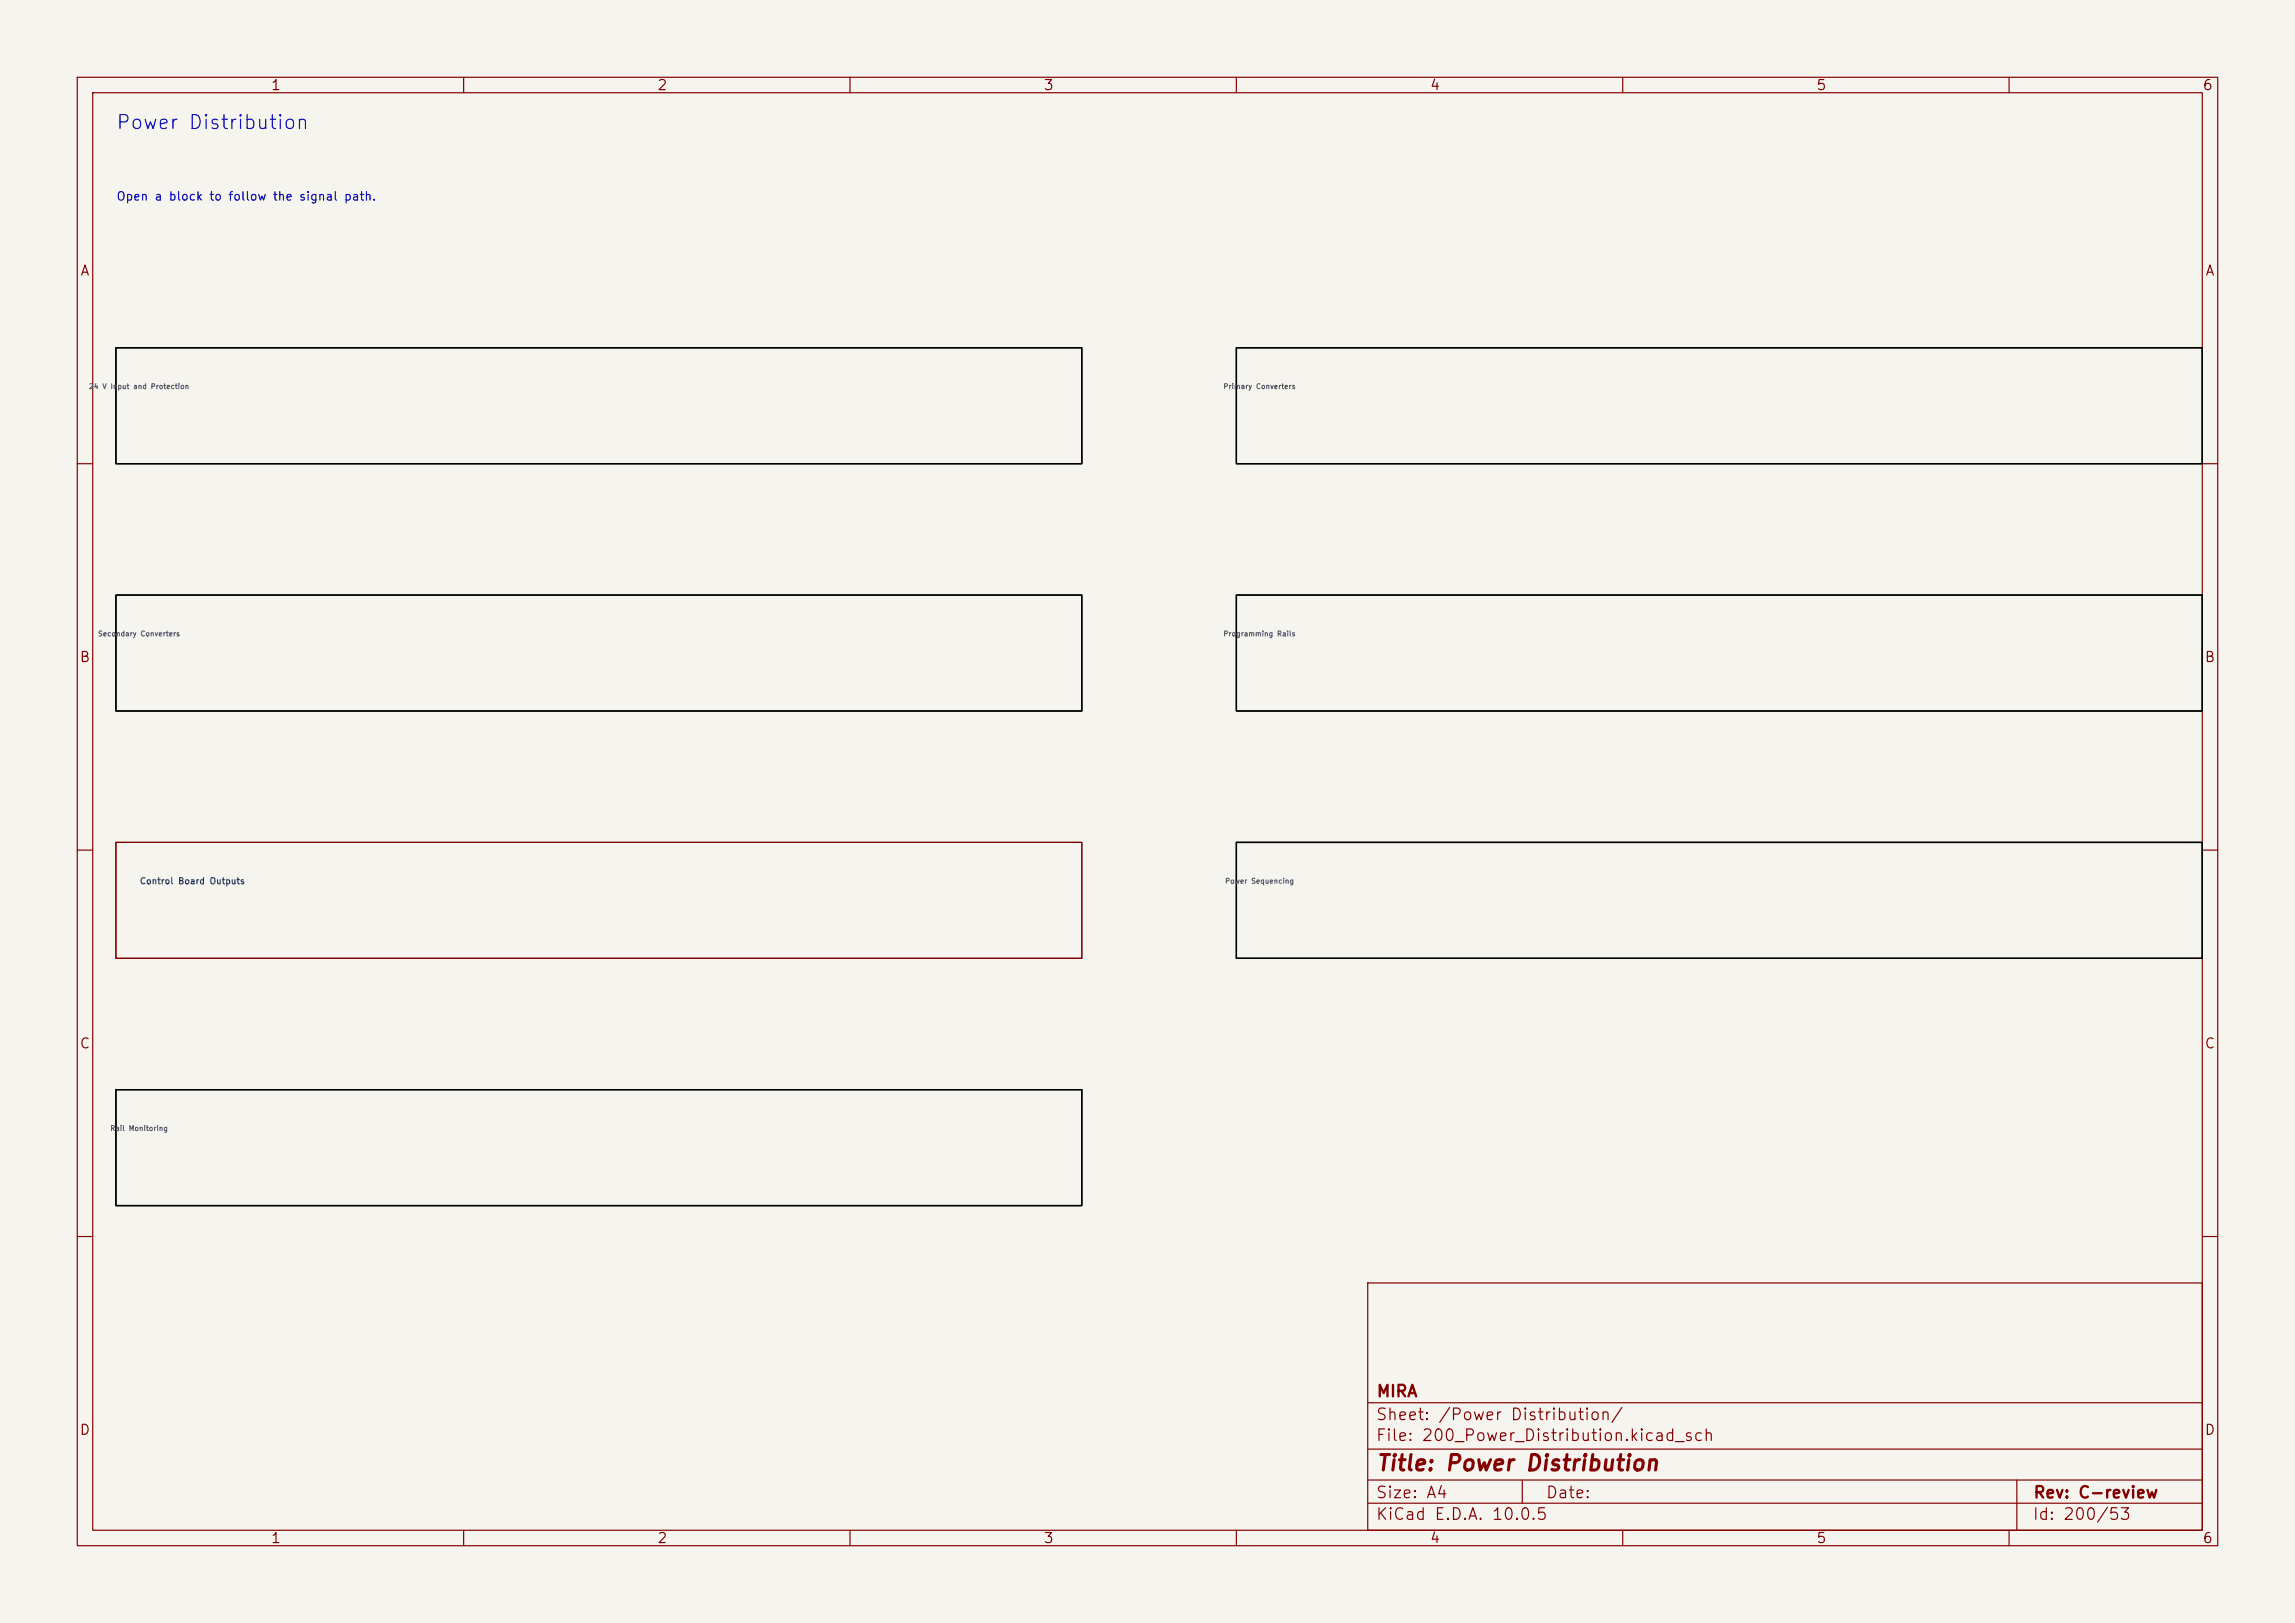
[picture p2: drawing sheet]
<svg xmlns="http://www.w3.org/2000/svg" width="297mm" height="210mm" viewBox="0 0 297 210" stroke-linecap="round" stroke-linejoin="round" font-family="sans-serif">
<defs><g id="words">
<text font-size="2" fill="#840000" x="178" y="190.8">Title: Power Distribution</text>
<text font-size="1.8" fill="#0000c2" x="14.9" y="17.2">Power Distribution</text>
<g font-size="1.5" fill="#840000">
<text x="178" y="184.1">Sheet: /Power Distribution/</text>
<text x="178" y="181.1">MIRA</text>
<text x="178" y="186.8">File: 200_Power_Distribution.kicad_sch</text>
<text x="178" y="197">KiCad E.D.A. 10.0.5</text>
<text x="178" y="194.2">Size: A4</text>
<text x="200" y="194.2">Date:</text>
<text x="263" y="197">Id: 200/53</text>
<text x="263" y="194.2">Rev: C-review</text>
</g>
<g font-size="1.3" fill="#840000">
<text x="35" y="12">1</text>
<text x="85" y="12">2</text>
<text x="135" y="12">3</text>
<text x="185" y="12">4</text>
<text x="235" y="12">5</text>
<text x="285" y="12">6</text>
<text x="10.3" y="36">A</text>
<text x="285.3" y="36">A</text>
<text x="10.2" y="86">B</text>
<text x="285.2" y="86">B</text>
<text x="10.2" y="136">C</text>
<text x="285.2" y="136">C</text>
<text x="10.2" y="186">D</text>
<text x="285.2" y="186">D</text>
<text x="35" y="200">1</text>
<text x="85" y="200">2</text>
<text x="135" y="200">3</text>
<text x="185" y="200">4</text>
<text x="235" y="200">5</text>
<text x="285" y="200">6</text>
</g>
<text font-size="1.1" fill="#0000c2" x="15" y="26.2">Open a block to follow the signal path.</text>
<text font-size=".8" fill="#006464" x="18" y="114.6">Control Board Outputs</text>
<g font-size=".7" fill="#555">
<text x="11.5" y="50.5">24 V Input and Protection</text>
<text x="158.3" y="50.5">Primary Converters</text>
<text x="12.6" y="82.5">Secondary Converters</text>
<text x="158.3" y="82.5">Programming Rails</text>
<text x="158.5" y="114.5">Power Sequencing</text>
<text x="14.2" y="146.5">Rail Monitoring</text>
</g>
</g></defs>
<path d="M0 0h297v210h-297z" fill="#f5f4ef" stroke="#f5f4ef" stroke-width=".13"/>
<g fill="none" stroke="#840000" stroke-width=".15">
<path d="M10 10h277v190h-277zM12 12h273v186h-273zM60 10v2M110 10v2M160 10v2M210 10v2M260 10v2M10 60h2M285 60h2M10 110h2M15 109h125v15h-125zM285 110h2"/>
<path d="M10 160h2M177 166h108v32h-108zM285 160h2M60 198v2M110 198v2M160 198v2M177 194.5h108M177 191.5h108M177 187.5h108M177 181.5h108M197 191.5v3M210 198v2"/>
<path d="M260 198v2M261 191.5v6.5"/>
</g>
<path d="M15 45h125v15h-125zM160 45h125v15h-125zM15 77h125v15h-125zM160 77h125v15h-125zM160 109h125v15h-125zM15 141h125v15h-125z" fill="none" stroke="#000" stroke-width=".18"/>
<use href="#words"/>
</svg>
